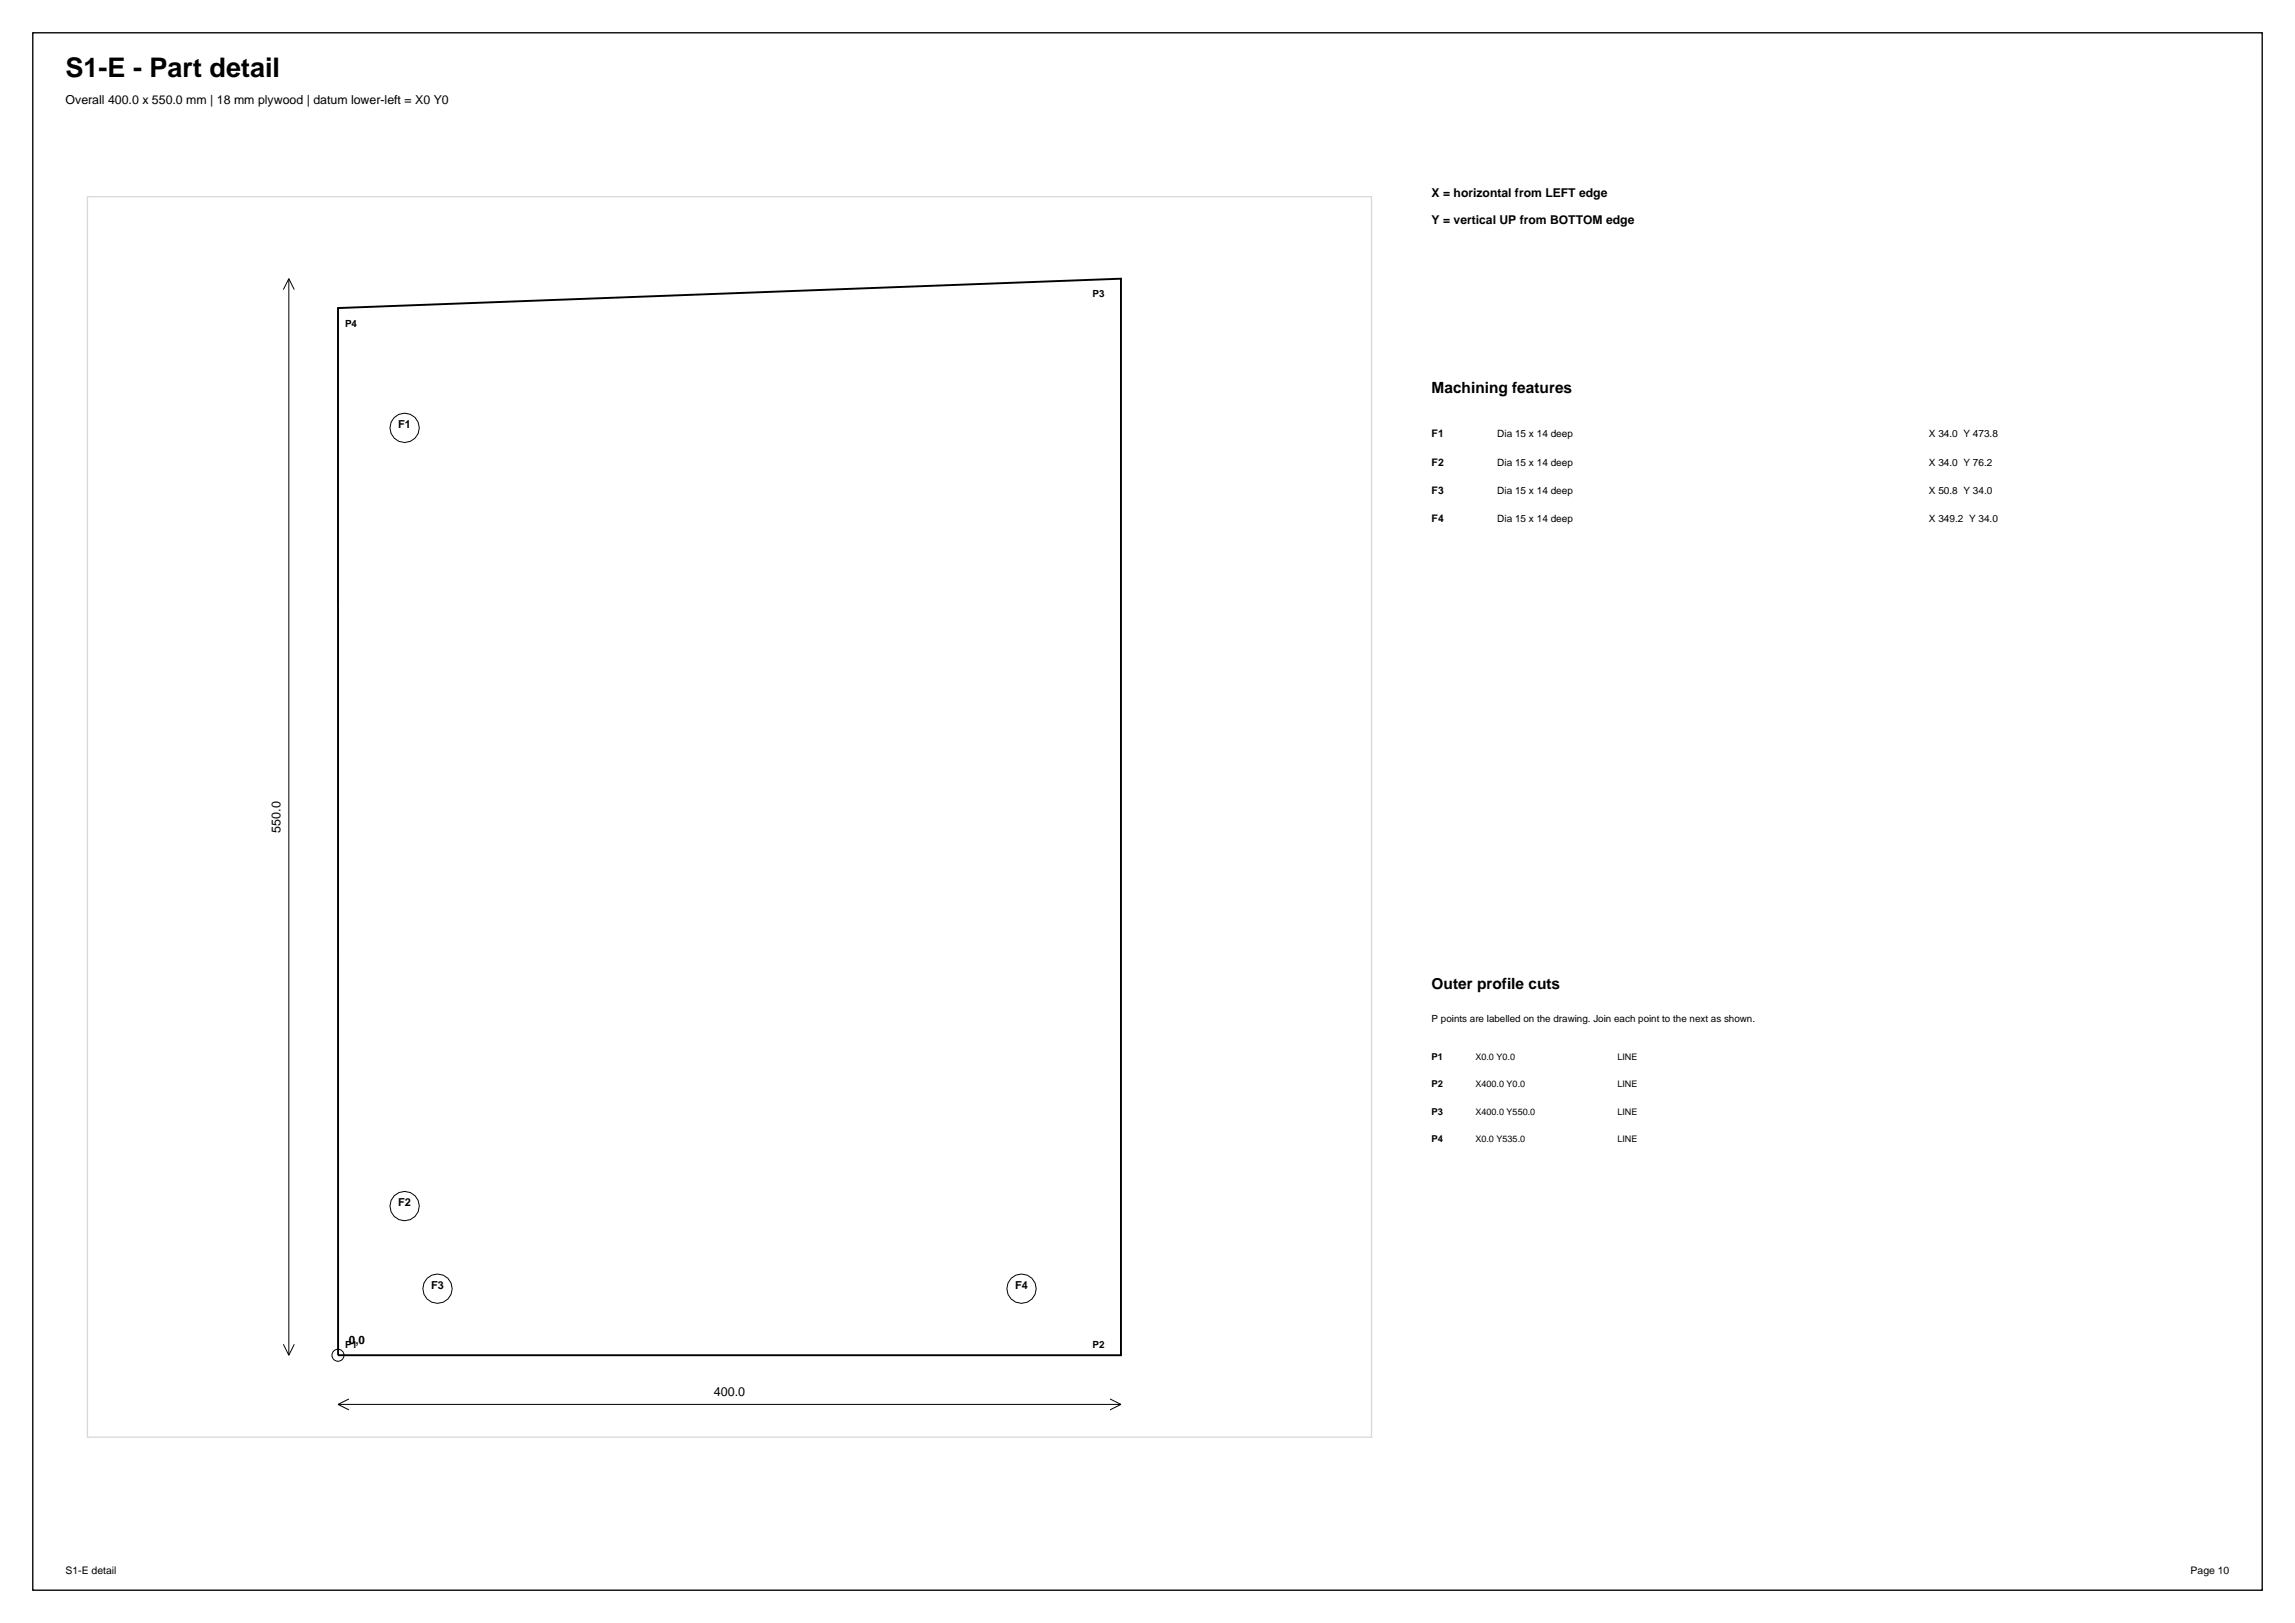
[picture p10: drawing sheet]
<svg xmlns="http://www.w3.org/2000/svg" width="420mm" height="297mm" viewBox="0 0 420 297" stroke-linecap="round" stroke-linejoin="round" font-family="sans-serif">
<defs><g id="words">
<text font-size="4.9" x="12" y="14">S1-E - Part detail</text>
<g font-size="2.8">
<text x="262" y="72">Machining features</text>
<text x="262" y="181">Outer profile cuts</text>
</g>
<g font-size="2.3">
<text x="12" y="19">Overall 400.0 x 550.0 mm | 18 mm plywood | datum lower-left = X0 Y0</text>
<text x="51.4" y="152.4" transform="rotate(-90 51.4 152.4)">550.0</text>
<text x="130.6" y="255.5">400.0</text>
</g>
<g font-size="2.2">
<text x="262" y="36">X = horizontal from LEFT edge</text>
<text x="262" y="41">Y = vertical UP from BOTTOM edge</text>
</g>
<text font-size="2.1" x="63.9" y="246">0,0</text>
<g font-size="2">
<text x="72.9" y="78.3">F1</text>
<text x="72.9" y="220.7">F2</text>
<text x="78.9" y="235.8">F3</text>
<text x="185.8" y="235.8">F4</text>
</g>
<g font-size="1.9">
<text x="262" y="80">F1</text>
<text x="262" y="85.2">F2</text>
<text x="262" y="90.4">F3</text>
<text x="262" y="95.6">F4</text>
<text x="12" y="288">S1-E detail</text>
<text x="400.9" y="288">Page 10</text>
</g>
<g font-size="1.8">
<text x="63.2" y="59.8">P4</text>
<text x="199.9" y="54.4">P3</text>
<text x="274" y="80">Dia 15 x 14 deep</text>
<text x="353" y="80">X 34.0 Y 473.8</text>
<text x="274" y="85.2">Dia 15 x 14 deep</text>
<text x="353" y="85.2">X 34.0 Y 76.2</text>
<text x="274" y="90.4">Dia 15 x 14 deep</text>
<text x="274" y="95.6">Dia 15 x 14 deep</text>
<text x="353" y="90.4">X 50.8 Y 34.0</text>
<text x="353" y="95.6">X 349.2 Y 34.0</text>
<text x="262" y="187">P points are labelled on the drawing. Join each point to the next as shown.</text>
<text x="63.2" y="246.7">P1</text>
<text x="199.9" y="246.7">P2</text>
</g>
<g font-size="1.7">
<text x="262" y="194">P1</text>
<text x="270" y="194">X0.0 Y0.0</text>
<text x="296" y="194">LINE</text>
<text x="262" y="199">P2</text>
<text x="270" y="199">X400.0 Y0.0</text>
<text x="296" y="199">LINE</text>
<text x="262" y="204">P3</text>
<text x="262" y="209">P4</text>
<text x="270" y="204">X400.0 Y550.0</text>
<text x="270" y="209">X0.0 Y535.0</text>
<text x="296" y="204">LINE</text>
<text x="296" y="209">LINE</text>
</g>
</g></defs>
<path d="M6 6h408v285h-408z" fill="none" stroke="#000" stroke-width=".25"/>
<path d="M16 36h235v227h-235z" fill="none" stroke="#d9d9d9" stroke-width=".25"/>
<path d="M61.9 56.4l143.2-5.4v197h-143.2z" fill="none" stroke="#000" stroke-width=".35"/>
<g fill="none" stroke="#000" stroke-width=".18">
<path d="M52.9 51v197M52.9 51l-1 2M52.9 51l1 2M51.9 246l1 2M53.9 246l-1 2M61.9 257h143.2M61.9 257l2 1M63.9 256l-2 1M203.1 256l2 1M205.1 257l-2 1"/>
<circle cx="74" cy="78.3" r="2.69"/>
<circle cx="74" cy="220.7" r="2.69"/>
<circle cx="80.1" cy="235.8" r="2.69"/>
<circle cx="186.9" cy="235.8" r="2.69"/>
<circle cx="61.9" cy="248" r="1.1"/>
</g>
<use href="#words"/>
</svg>
